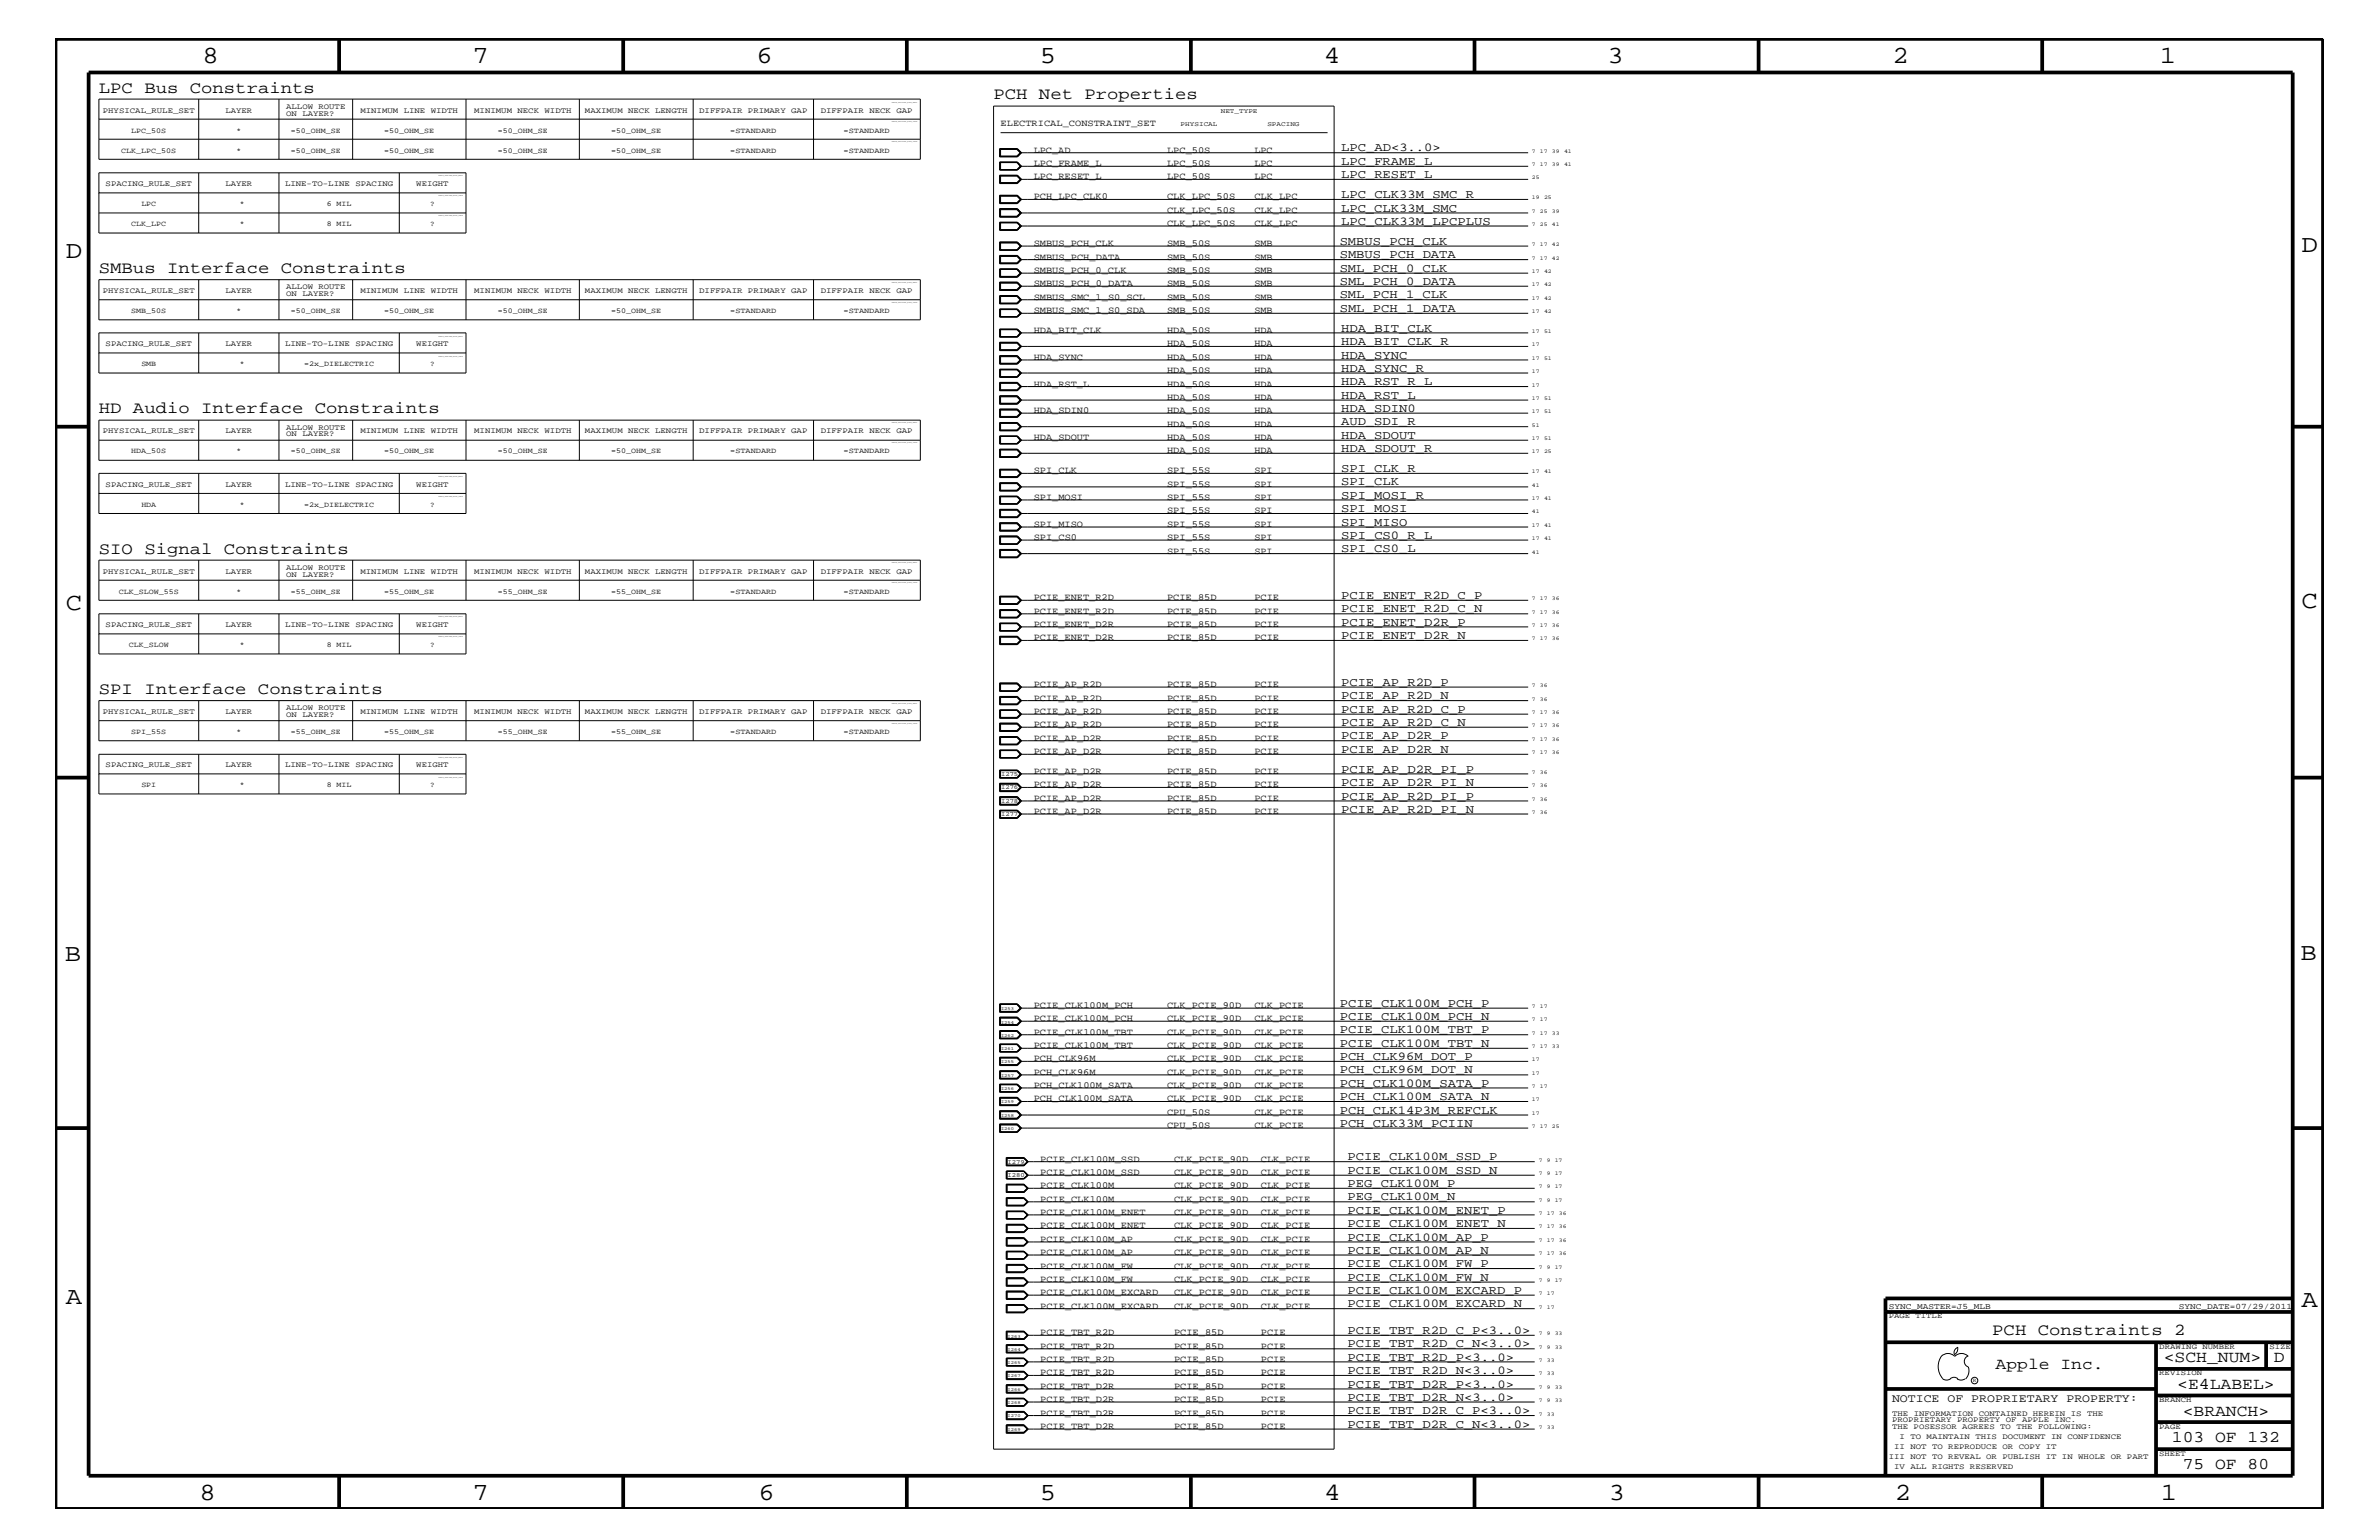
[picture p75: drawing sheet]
<svg xmlns="http://www.w3.org/2000/svg" width="432mm" height="279mm" viewBox="0 0 432 279" stroke-linecap="round" stroke-linejoin="round" font-family="sans-serif">
<defs><g id="words">
<g font-size="4.5">
<text x="36.7" y="11.5">8</text>
<text x="85.8" y="11.5">7</text>
<text x="137.3" y="11.5">6</text>
<text x="188.7" y="11.5">5</text>
<text x="240.3" y="11.5">4</text>
<text x="291.8" y="11.5">3</text>
<text x="343.5" y="11.5">2</text>
<text x="392" y="11.5">1</text>
<text x="11.9" y="46.8">D</text>
<text x="417.7" y="45.7">D</text>
<text x="11.9" y="110.6">C</text>
<text x="417.7" y="110.3">C</text>
<text x="11.8" y="174.3">B</text>
<text x="417.6" y="174.2">B</text>
<text x="11.9" y="236.7">A</text>
<text x="417.7" y="237.1">A</text>
<text x="36.2" y="272.1">8</text>
<text x="85.8" y="272.1">7</text>
<text x="137.7" y="272.1">6</text>
<text x="188.7" y="272.1">5</text>
<text x="240.4" y="272.1">4</text>
<text x="292" y="272.1">3</text>
<text x="343.9" y="272.1">2</text>
<text x="392.2" y="272.1">1</text>
</g>
<g font-size="3">
<text x="17.9" y="16.8">LPC Bus Constraints</text>
<text x="180.3" y="18">PCH Net Properties</text>
<text x="17.9" y="49.6">SMBus Interface Constraints</text>
<text x="17.9" y="75">HD Audio Interface Constraints</text>
<text x="17.9" y="100.4">SIO Signal Constraints</text>
<text x="17.9" y="125.9">SPI Interface Constraints</text>
<text x="361.6" y="242.3">PCH Constraints 2</text>
<text x="362.2" y="248.4">Apple Inc.</text>
<text x="392.7" y="247.1">&lt;SCH_NUM&gt;</text>
<text x="395.2" y="252">&lt;E4LABEL&gt;</text>
<text x="412.7" y="247.1">D</text>
<text x="396.2" y="256.8">&lt;BRANCH&gt;</text>
<text x="394.2" y="261.6">103 OF 132</text>
<text x="396.2" y="266.6">75 OF 80</text>
</g>
<g font-size="2.2">
<text x="243.4" y="29.9">LPC_FRAME_L</text>
<text x="243.4" y="27.5">LPC_AD&lt;3..0&gt;</text>
<text x="243.4" y="32.3">LPC_RESET_L</text>
<text x="243.4" y="35.9">LPC_CLK33M_SMC_R</text>
<text x="243.4" y="38.4">LPC_CLK33M_SMC</text>
<text x="243.4" y="40.8">LPC_CLK33M_LPCPLUS</text>
<text x="243.2" y="44.4">SMBUS_PCH_CLK</text>
<text x="243.2" y="46.8">SMBUS_PCH_DATA</text>
<text x="243.2" y="49.3">SML_PCH_0_CLK</text>
<text x="243.2" y="51.7">SML_PCH_0_DATA</text>
<text x="243.2" y="54.1">SML_PCH_1_CLK</text>
<text x="243.2" y="56.6">SML_PCH_1_DATA</text>
<text x="243.4" y="62.6">HDA_BIT_CLK_R</text>
<text x="243.4" y="65.1">HDA_SYNC</text>
<text x="243.4" y="60.2">HDA_BIT_CLK</text>
<text x="243.4" y="69.9">HDA_RST_R_L</text>
<text x="243.4" y="67.5">HDA_SYNC_R</text>
<text x="243.4" y="77.2">AUD_SDI_R</text>
<text x="243.4" y="72.3">HDA_RST_L</text>
<text x="243.4" y="74.7">HDA_SDIN0</text>
<text x="243.4" y="82">HDA_SDOUT_R</text>
<text x="243.4" y="79.6">HDA_SDOUT</text>
<text x="243.4" y="85.6">SPI_CLK_R</text>
<text x="243.4" y="88.1">SPI_CLK</text>
<text x="243.4" y="95.4">SPI_MISO</text>
<text x="243.4" y="92.9">SPI_MOSI</text>
<text x="243.4" y="90.5">SPI_MOSI_R</text>
<text x="243.4" y="97.7">SPI_CS0_R_L</text>
<text x="243.4" y="100.2">SPI_CS0_L</text>
<text x="243.4" y="108.7">PCIE_ENET_R2D_C_P</text>
<text x="243.4" y="111.1">PCIE_ENET_R2D_C_N</text>
<text x="243.4" y="113.6">PCIE_ENET_D2R_P</text>
<text x="243.4" y="115.9">PCIE_ENET_D2R_N</text>
<text x="243.4" y="124.4">PCIE_AP_R2D_P</text>
<text x="243.4" y="126.9">PCIE_AP_R2D_N</text>
<text x="243.4" y="129.3">PCIE_AP_R2D_C_P</text>
<text x="243.4" y="131.7">PCIE_AP_R2D_C_N</text>
<text x="243.4" y="134.1">PCIE_AP_D2R_P</text>
<text x="243.4" y="136.6">PCIE_AP_D2R_N</text>
<text x="243.4" y="140.2">PCIE_AP_D2R_PI_P</text>
<text x="243.4" y="142.6">PCIE_AP_D2R_PI_N</text>
<text x="243.4" y="145.1">PCIE_AP_R2D_PI_P</text>
<text x="243.4" y="147.5">PCIE_AP_R2D_PI_N</text>
<text x="243.2" y="185">PCIE_CLK100M_PCH_N</text>
<text x="243.2" y="182.7">PCIE_CLK100M_PCH_P</text>
<text x="243.2" y="189.9">PCIE_CLK100M_TBT_N</text>
<text x="243.2" y="187.5">PCIE_CLK100M_TBT_P</text>
<text x="243.2" y="194.8">PCH_CLK96M_DOT_N</text>
<text x="243.2" y="192.3">PCH_CLK96M_DOT_P</text>
<text x="243.2" y="197.2">PCH_CLK100M_SATA_P</text>
<text x="243.2" y="199.6">PCH_CLK100M_SATA_N</text>
<text x="243.2" y="202">PCH_CLK14P3M_REFCLK</text>
<text x="243.2" y="204.4">PCH_CLK33M_PCIIN</text>
<text x="244.6" y="215.3">PEG_CLK100M_P</text>
<text x="244.6" y="213">PCIE_CLK100M_SSD_N</text>
<text x="244.6" y="210.5">PCIE_CLK100M_SSD_P</text>
<text x="244.6" y="217.8">PEG_CLK100M_N</text>
<text x="244.6" y="220.2">PCIE_CLK100M_ENET_P</text>
<text x="244.6" y="225.1">PCIE_CLK100M_AP_P</text>
<text x="244.6" y="227.5">PCIE_CLK100M_AP_N</text>
<text x="244.6" y="222.6">PCIE_CLK100M_ENET_N</text>
<text x="244.6" y="229.9">PCIE_CLK100M_FW_P</text>
<text x="244.6" y="232.4">PCIE_CLK100M_FW_N</text>
<text x="244.6" y="234.7">PCIE_CLK100M_EXCARD_P</text>
<text x="244.6" y="237.2">PCIE_CLK100M_EXCARD_N</text>
<text x="244.6" y="244.5">PCIE_TBT_R2D_C_N&lt;3..0&gt;</text>
<text x="244.6" y="242">PCIE_TBT_R2D_C_P&lt;3..0&gt;</text>
<text x="244.6" y="251.7">PCIE_TBT_D2R_P&lt;3..0&gt;</text>
<text x="244.6" y="249.3">PCIE_TBT_R2D_N&lt;3..0&gt;</text>
<text x="244.6" y="246.9">PCIE_TBT_R2D_P&lt;3..0&gt;</text>
<text x="244.6" y="256.6">PCIE_TBT_D2R_C_P&lt;3..0&gt;</text>
<text x="244.6" y="254.2">PCIE_TBT_D2R_N&lt;3..0&gt;</text>
<text x="244.6" y="259">PCIE_TBT_D2R_C_N&lt;3..0&gt;</text>
</g>
<text font-size="2.1" x="343.4" y="254.4">NOTICE OF PROPRIETARY PROPERTY:</text>
<g font-size="1.7">
<text x="181.6" y="22.9">ELECTRICAL_CONSTRAINT_SET</text>
<text x="187.6" y="27.7">LPC_AD</text>
<text x="211.8" y="27.7">LPC_50S</text>
<text x="227.7" y="27.7">LPC</text>
<text x="187.6" y="32.5">LPC_RESET_L</text>
<text x="187.6" y="30.2">LPC_FRAME_L</text>
<text x="211.8" y="32.5">LPC_50S</text>
<text x="211.8" y="30.2">LPC_50S</text>
<text x="227.7" y="32.5">LPC</text>
<text x="227.7" y="30.2">LPC</text>
<text x="187.6" y="36.2">PCH_LPC_CLK0</text>
<text x="211.8" y="38.6">CLK_LPC_50S</text>
<text x="211.8" y="41">CLK_LPC_50S</text>
<text x="211.8" y="36.2">CLK_LPC_50S</text>
<text x="227.7" y="38.6">CLK_LPC</text>
<text x="227.7" y="41">CLK_LPC</text>
<text x="227.7" y="36.2">CLK_LPC</text>
<text x="187.6" y="44.6">SMBUS_PCH_CLK</text>
<text x="187.6" y="47.1">SMBUS_PCH_DATA</text>
<text x="211.8" y="44.6">SMB_50S</text>
<text x="211.8" y="47.1">SMB_50S</text>
<text x="227.7" y="44.6">SMB</text>
<text x="227.7" y="47.1">SMB</text>
<text x="187.6" y="49.6">SMBUS_PCH_0_CLK</text>
<text x="187.6" y="51.9">SMBUS_PCH_0_DATA</text>
<text x="211.8" y="51.9">SMB_50S</text>
<text x="211.8" y="49.6">SMB_50S</text>
<text x="227.7" y="51.9">SMB</text>
<text x="227.7" y="49.6">SMB</text>
<text x="187.6" y="56.8">SMBUS_SMC_1_S0_SDA</text>
<text x="187.6" y="54.4">SMBUS_SMC_1_S0_SCL</text>
<text x="211.8" y="56.8">SMB_50S</text>
<text x="211.8" y="54.4">SMB_50S</text>
<text x="227.7" y="56.8">SMB</text>
<text x="227.7" y="54.4">SMB</text>
<text x="187.6" y="60.4">HDA_BIT_CLK</text>
<text x="187.6" y="65.3">HDA_SYNC</text>
<text x="211.8" y="65.3">HDA_50S</text>
<text x="211.8" y="62.9">HDA_50S</text>
<text x="211.8" y="60.4">HDA_50S</text>
<text x="227.7" y="65.3">HDA</text>
<text x="227.7" y="62.9">HDA</text>
<text x="227.7" y="60.4">HDA</text>
<text x="187.6" y="70.1">HDA_RST_L</text>
<text x="211.8" y="67.7">HDA_50S</text>
<text x="211.8" y="70.1">HDA_50S</text>
<text x="227.7" y="67.7">HDA</text>
<text x="227.7" y="70.1">HDA</text>
<text x="187.6" y="75">HDA_SDIN0</text>
<text x="211.8" y="77.4">HDA_50S</text>
<text x="211.8" y="72.6">HDA_50S</text>
<text x="211.8" y="75">HDA_50S</text>
<text x="227.7" y="77.4">HDA</text>
<text x="227.7" y="72.6">HDA</text>
<text x="227.7" y="75">HDA</text>
<text x="187.6" y="79.9">HDA_SDOUT</text>
<text x="211.8" y="82.2">HDA_50S</text>
<text x="211.8" y="79.9">HDA_50S</text>
<text x="227.7" y="82.2">HDA</text>
<text x="227.7" y="79.9">HDA</text>
<text x="187.6" y="85.9">SPI_CLK</text>
<text x="211.8" y="85.9">SPI_55S</text>
<text x="211.8" y="88.3">SPI_55S</text>
<text x="227.7" y="85.9">SPI</text>
<text x="227.7" y="88.3">SPI</text>
<text x="187.6" y="95.6">SPI_MISO</text>
<text x="187.6" y="90.7">SPI_MOSI</text>
<text x="211.8" y="95.6">SPI_55S</text>
<text x="211.8" y="93.2">SPI_55S</text>
<text x="211.8" y="90.7">SPI_55S</text>
<text x="227.7" y="95.6">SPI</text>
<text x="227.7" y="93.2">SPI</text>
<text x="227.7" y="90.7">SPI</text>
<text x="187.6" y="98">SPI_CS0</text>
<text x="211.8" y="98">SPI_55S</text>
<text x="211.8" y="100.4">SPI_55S</text>
<text x="227.7" y="98">SPI</text>
<text x="227.7" y="100.4">SPI</text>
<text x="187.6" y="108.9">PCIE_ENET_R2D</text>
<text x="187.6" y="111.4">PCIE_ENET_R2D</text>
<text x="187.6" y="113.7">PCIE_ENET_D2R</text>
<text x="211.8" y="108.9">PCIE_85D</text>
<text x="211.8" y="111.4">PCIE_85D</text>
<text x="211.8" y="113.7">PCIE_85D</text>
<text x="227.7" y="108.9">PCIE</text>
<text x="227.7" y="111.4">PCIE</text>
<text x="227.7" y="113.7">PCIE</text>
<text x="187.6" y="116.2">PCIE_ENET_D2R</text>
<text x="211.8" y="116.2">PCIE_85D</text>
<text x="227.7" y="116.2">PCIE</text>
<text x="187.6" y="124.7">PCIE_AP_R2D</text>
<text x="211.8" y="124.7">PCIE_85D</text>
<text x="227.7" y="124.7">PCIE</text>
<text x="187.6" y="127.1">PCIE_AP_R2D</text>
<text x="187.6" y="129.6">PCIE_AP_R2D</text>
<text x="187.6" y="131.9">PCIE_AP_R2D</text>
<text x="211.8" y="127.1">PCIE_85D</text>
<text x="211.8" y="129.6">PCIE_85D</text>
<text x="211.8" y="131.9">PCIE_85D</text>
<text x="227.7" y="127.1">PCIE</text>
<text x="227.7" y="129.6">PCIE</text>
<text x="227.7" y="131.9">PCIE</text>
<text x="187.6" y="134.4">PCIE_AP_D2R</text>
<text x="187.6" y="136.8">PCIE_AP_D2R</text>
<text x="211.8" y="134.4">PCIE_85D</text>
<text x="211.8" y="136.8">PCIE_85D</text>
<text x="227.7" y="134.4">PCIE</text>
<text x="227.7" y="136.8">PCIE</text>
<text x="187.6" y="140.4">PCIE_AP_D2R</text>
<text x="187.6" y="142.9">PCIE_AP_D2R</text>
<text x="211.8" y="140.4">PCIE_85D</text>
<text x="211.8" y="142.9">PCIE_85D</text>
<text x="227.7" y="140.4">PCIE</text>
<text x="227.7" y="142.9">PCIE</text>
<text x="187.6" y="145.3">PCIE_AP_D2R</text>
<text x="187.6" y="147.7">PCIE_AP_D2R</text>
<text x="211.8" y="145.3">PCIE_85D</text>
<text x="211.8" y="147.7">PCIE_85D</text>
<text x="227.7" y="145.3">PCIE</text>
<text x="227.7" y="147.7">PCIE</text>
<text x="187.6" y="185.3">PCIE_CLK100M_PCH</text>
<text x="187.6" y="182.9">PCIE_CLK100M_PCH</text>
<text x="211.8" y="185.3">CLK_PCIE_90D</text>
<text x="211.8" y="182.9">CLK_PCIE_90D</text>
<text x="227.7" y="185.3">CLK_PCIE</text>
<text x="227.7" y="182.9">CLK_PCIE</text>
<text x="187.6" y="190.2">PCIE_CLK100M_TBT</text>
<text x="187.6" y="187.7">PCIE_CLK100M_TBT</text>
<text x="211.8" y="190.2">CLK_PCIE_90D</text>
<text x="211.8" y="187.7">CLK_PCIE_90D</text>
<text x="227.7" y="190.2">CLK_PCIE</text>
<text x="227.7" y="187.7">CLK_PCIE</text>
<text x="187.6" y="195">PCH_CLK96M</text>
<text x="187.6" y="192.6">PCH_CLK96M</text>
<text x="187.6" y="197.4">PCH_CLK100M_SATA</text>
<text x="211.8" y="195">CLK_PCIE_90D</text>
<text x="211.8" y="192.6">CLK_PCIE_90D</text>
<text x="211.8" y="197.4">CLK_PCIE_90D</text>
<text x="227.7" y="195">CLK_PCIE</text>
<text x="227.7" y="192.6">CLK_PCIE</text>
<text x="227.7" y="197.4">CLK_PCIE</text>
<text x="187.6" y="199.8">PCH_CLK100M_SATA</text>
<text x="211.8" y="202.3">CPU_50S</text>
<text x="211.8" y="199.8">CLK_PCIE_90D</text>
<text x="227.7" y="202.3">CLK_PCIE</text>
<text x="227.7" y="199.8">CLK_PCIE</text>
<text x="211.8" y="204.7">CPU_50S</text>
<text x="227.7" y="204.7">CLK_PCIE</text>
<text x="188.8" y="213.2">PCIE_CLK100M_SSD</text>
<text x="188.8" y="210.8">PCIE_CLK100M_SSD</text>
<text x="188.8" y="215.6">PCIE_CLK100M</text>
<text x="213.1" y="215.6">CLK_PCIE_90D</text>
<text x="213.1" y="210.8">CLK_PCIE_90D</text>
<text x="213.1" y="213.2">CLK_PCIE_90D</text>
<text x="228.9" y="215.6">CLK_PCIE</text>
<text x="228.9" y="213.2">CLK_PCIE</text>
<text x="228.9" y="210.8">CLK_PCIE</text>
<text x="188.8" y="220.4">PCIE_CLK100M_ENET</text>
<text x="188.8" y="218">PCIE_CLK100M</text>
<text x="213.1" y="220.4">CLK_PCIE_90D</text>
<text x="213.1" y="218">CLK_PCIE_90D</text>
<text x="228.9" y="220.4">CLK_PCIE</text>
<text x="228.9" y="218">CLK_PCIE</text>
<text x="188.8" y="222.9">PCIE_CLK100M_ENET</text>
<text x="188.8" y="225.3">PCIE_CLK100M_AP</text>
<text x="188.8" y="227.7">PCIE_CLK100M_AP</text>
<text x="213.1" y="225.3">CLK_PCIE_90D</text>
<text x="213.1" y="227.7">CLK_PCIE_90D</text>
<text x="213.1" y="222.9">CLK_PCIE_90D</text>
<text x="228.9" y="225.3">CLK_PCIE</text>
<text x="228.9" y="227.7">CLK_PCIE</text>
<text x="228.9" y="222.9">CLK_PCIE</text>
<text x="188.8" y="230.2">PCIE_CLK100M_FW</text>
<text x="188.8" y="232.6">PCIE_CLK100M_FW</text>
<text x="213.1" y="230.2">CLK_PCIE_90D</text>
<text x="213.1" y="232.6">CLK_PCIE_90D</text>
<text x="228.9" y="230.2">CLK_PCIE</text>
<text x="228.9" y="232.6">CLK_PCIE</text>
<text x="188.8" y="235">PCIE_CLK100M_EXCARD</text>
<text x="188.8" y="237.4">PCIE_CLK100M_EXCARD</text>
<text x="213.1" y="235">CLK_PCIE_90D</text>
<text x="213.1" y="237.4">CLK_PCIE_90D</text>
<text x="228.9" y="235">CLK_PCIE</text>
<text x="228.9" y="237.4">CLK_PCIE</text>
<text x="188.8" y="244.7">PCIE_TBT_R2D</text>
<text x="188.8" y="242.3">PCIE_TBT_R2D</text>
<text x="213.1" y="244.7">PCIE_85D</text>
<text x="213.1" y="242.3">PCIE_85D</text>
<text x="228.9" y="242.3">PCIE</text>
<text x="228.9" y="244.7">PCIE</text>
<text x="188.8" y="247.1">PCIE_TBT_R2D</text>
<text x="188.8" y="252">PCIE_TBT_D2R</text>
<text x="188.8" y="249.5">PCIE_TBT_R2D</text>
<text x="213.1" y="247.1">PCIE_85D</text>
<text x="213.1" y="252">PCIE_85D</text>
<text x="213.1" y="249.5">PCIE_85D</text>
<text x="228.9" y="252">PCIE</text>
<text x="228.9" y="249.5">PCIE</text>
<text x="228.9" y="247.1">PCIE</text>
<text x="188.8" y="256.8">PCIE_TBT_D2R</text>
<text x="188.8" y="254.4">PCIE_TBT_D2R</text>
<text x="213.1" y="256.8">PCIE_85D</text>
<text x="213.1" y="254.4">PCIE_85D</text>
<text x="228.9" y="256.8">PCIE</text>
<text x="228.9" y="254.4">PCIE</text>
<text x="188.8" y="259.3">PCIE_TBT_D2R</text>
<text x="213.1" y="259.3">PCIE_85D</text>
<text x="228.9" y="259.3">PCIE</text>
</g>
<g font-size="1.5">
<text x="342.8" y="237.4">SYNC_MASTER=J5_MLB</text>
<text x="395.5" y="237.4">SYNC_DATE=07/29/2011</text>
</g>
<g font-size="1.4">
<text x="18.7" y="20.4">PHYSICAL_RULE_SET</text>
<text x="40.9" y="20.4">LAYER</text>
<text x="51.9" y="19.8">ALLOW ROUTE</text>
<text x="51.9" y="21">ON LAYER?</text>
<text x="65.4" y="20.4">MINIMUM LINE WIDTH</text>
<text x="86.1" y="20.4">MINIMUM NECK WIDTH</text>
<text x="106.2" y="20.4">MAXIMUM NECK LENGTH</text>
<text x="126.9" y="20.4">DIFFPAIR PRIMARY GAP</text>
<text x="149" y="20.4">DIFFPAIR NECK GAP</text>
<text x="22" y="27.7">CLK_LPC_50S</text>
<text x="23.8" y="24.1">LPC_50S</text>
<text x="42.9" y="24.1">*</text>
<text x="42.9" y="27.7">*</text>
<text x="52.8" y="24.1">=50_OHM_SE</text>
<text x="52.8" y="27.7">=50_OHM_SE</text>
<text x="69.7" y="24.1">=50_OHM_SE</text>
<text x="69.7" y="27.7">=50_OHM_SE</text>
<text x="90.4" y="24.1">=50_OHM_SE</text>
<text x="90.4" y="27.7">=50_OHM_SE</text>
<text x="111" y="24.1">=50_OHM_SE</text>
<text x="111" y="27.7">=50_OHM_SE</text>
<text x="132.5" y="24.1">=STANDARD</text>
<text x="132.5" y="27.7">=STANDARD</text>
<text x="153.1" y="24.1">=STANDARD</text>
<text x="153.1" y="27.7">=STANDARD</text>
<text x="19.2" y="33.7">SPACING_RULE_SET</text>
<text x="40.9" y="33.7">LAYER</text>
<text x="51.7" y="33.7">LINE-TO-LINE SPACING</text>
<text x="75.6" y="33.7">WEIGHT</text>
<text x="23.8" y="41">CLK_LPC</text>
<text x="25.7" y="37.4">LPC</text>
<text x="43.5" y="41">*</text>
<text x="43.5" y="37.4">*</text>
<text x="59.3" y="41">8 MIL</text>
<text x="59.3" y="37.4">6 MIL</text>
<text x="78.1" y="37.4">?</text>
<text x="78.1" y="41">?</text>
<text x="18.7" y="53.2">PHYSICAL_RULE_SET</text>
<text x="40.9" y="53.2">LAYER</text>
<text x="51.9" y="52.5">ALLOW ROUTE</text>
<text x="51.9" y="53.8">ON LAYER?</text>
<text x="65.4" y="53.2">MINIMUM LINE WIDTH</text>
<text x="86.1" y="53.2">MINIMUM NECK WIDTH</text>
<text x="106.2" y="53.2">MAXIMUM NECK LENGTH</text>
<text x="126.9" y="53.2">DIFFPAIR PRIMARY GAP</text>
<text x="149" y="53.2">DIFFPAIR NECK GAP</text>
<text x="23.8" y="56.8">SMB_50S</text>
<text x="42.9" y="56.8">*</text>
<text x="52.8" y="56.8">=50_OHM_SE</text>
<text x="69.7" y="56.8">=50_OHM_SE</text>
<text x="90.4" y="56.8">=50_OHM_SE</text>
<text x="111" y="56.8">=50_OHM_SE</text>
<text x="132.5" y="56.8">=STANDARD</text>
<text x="153.1" y="56.8">=STANDARD</text>
<text x="19.2" y="62.9">SPACING_RULE_SET</text>
<text x="40.9" y="62.9">LAYER</text>
<text x="51.7" y="62.9">LINE-TO-LINE SPACING</text>
<text x="75.6" y="62.9">WEIGHT</text>
<text x="25.7" y="66.5">SMB</text>
<text x="43.5" y="66.5">*</text>
<text x="55.2" y="66.5">=2x_DIELECTRIC</text>
<text x="78.1" y="66.5">?</text>
<text x="18.7" y="78.6">PHYSICAL_RULE_SET</text>
<text x="23.8" y="82.2">HDA_50S</text>
<text x="40.9" y="78.6">LAYER</text>
<text x="42.9" y="82.2">*</text>
<text x="51.9" y="78">ALLOW ROUTE</text>
<text x="51.9" y="79.2">ON LAYER?</text>
<text x="52.8" y="82.2">=50_OHM_SE</text>
<text x="65.4" y="78.6">MINIMUM LINE WIDTH</text>
<text x="69.7" y="82.2">=50_OHM_SE</text>
<text x="86.1" y="78.6">MINIMUM NECK WIDTH</text>
<text x="90.4" y="82.2">=50_OHM_SE</text>
<text x="106.2" y="78.6">MAXIMUM NECK LENGTH</text>
<text x="111" y="82.2">=50_OHM_SE</text>
<text x="126.9" y="78.6">DIFFPAIR PRIMARY GAP</text>
<text x="132.5" y="82.2">=STANDARD</text>
<text x="149" y="78.6">DIFFPAIR NECK GAP</text>
<text x="153.1" y="82.2">=STANDARD</text>
<text x="19.2" y="88.3">SPACING_RULE_SET</text>
<text x="40.9" y="88.3">LAYER</text>
<text x="51.7" y="88.3">LINE-TO-LINE SPACING</text>
<text x="75.6" y="88.3">WEIGHT</text>
<text x="25.7" y="92">HDA</text>
<text x="43.5" y="92">*</text>
<text x="55.2" y="92">=2x_DIELECTRIC</text>
<text x="78.1" y="92">?</text>
<text x="18.7" y="104.1">PHYSICAL_RULE_SET</text>
<text x="21.5" y="107.7">CLK_SLOW_55S</text>
<text x="40.9" y="104.1">LAYER</text>
<text x="42.9" y="107.7">*</text>
<text x="51.9" y="103.5">ALLOW ROUTE</text>
<text x="51.9" y="104.7">ON LAYER?</text>
<text x="52.8" y="107.7">=55_OHM_SE</text>
<text x="65.4" y="104.1">MINIMUM LINE WIDTH</text>
<text x="69.7" y="107.7">=55_OHM_SE</text>
<text x="86.1" y="104.1">MINIMUM NECK WIDTH</text>
<text x="90.4" y="107.7">=55_OHM_SE</text>
<text x="106.2" y="104.1">MAXIMUM NECK LENGTH</text>
<text x="111" y="107.7">=55_OHM_SE</text>
<text x="126.9" y="104.1">DIFFPAIR PRIMARY GAP</text>
<text x="132.5" y="107.7">=STANDARD</text>
<text x="149" y="104.1">DIFFPAIR NECK GAP</text>
<text x="153.1" y="107.7">=STANDARD</text>
<text x="19.2" y="113.7">SPACING_RULE_SET</text>
<text x="40.9" y="113.7">LAYER</text>
<text x="51.7" y="113.7">LINE-TO-LINE SPACING</text>
<text x="75.6" y="113.7">WEIGHT</text>
<text x="23.4" y="117.4">CLK_SLOW</text>
<text x="43.5" y="117.4">*</text>
<text x="59.3" y="117.4">8 MIL</text>
<text x="78.1" y="117.4">?</text>
<text x="18.7" y="129.6">PHYSICAL_RULE_SET</text>
<text x="40.9" y="129.6">LAYER</text>
<text x="51.9" y="128.9">ALLOW ROUTE</text>
<text x="51.9" y="130.2">ON LAYER?</text>
<text x="65.4" y="129.6">MINIMUM LINE WIDTH</text>
<text x="86.1" y="129.6">MINIMUM NECK WIDTH</text>
<text x="106.2" y="129.6">MAXIMUM NECK LENGTH</text>
<text x="126.9" y="129.6">DIFFPAIR PRIMARY GAP</text>
<text x="149" y="129.6">DIFFPAIR NECK GAP</text>
<text x="23.8" y="133.2">SPI_55S</text>
<text x="42.9" y="133.2">*</text>
<text x="52.8" y="133.2">=55_OHM_SE</text>
<text x="69.7" y="133.2">=55_OHM_SE</text>
<text x="90.4" y="133.2">=55_OHM_SE</text>
<text x="111" y="133.2">=55_OHM_SE</text>
<text x="132.5" y="133.2">=STANDARD</text>
<text x="153.1" y="133.2">=STANDARD</text>
<text x="19.2" y="139.2">SPACING_RULE_SET</text>
<text x="25.7" y="142.9">SPI</text>
<text x="40.9" y="139.2">LAYER</text>
<text x="43.5" y="142.9">*</text>
<text x="51.7" y="139.2">LINE-TO-LINE SPACING</text>
<text x="59.3" y="142.9">8 MIL</text>
<text x="75.6" y="139.2">WEIGHT</text>
<text x="78.1" y="142.9">?</text>
<text x="342.8" y="239.2">PAGE TITLE</text>
<text x="391.9" y="244.7">DRAWING NUMBER</text>
<text x="411.9" y="244.7">SIZE</text>
<text x="391.9" y="249.5">REVISION</text>
<text x="343.4" y="256.8">THE INFORMATION CONTAINED HEREIN IS THE</text>
<text x="391.9" y="254.4">BRANCH</text>
<text x="343.4" y="259.3">THE POSESSOR AGREES TO THE FOLLOWING:</text>
<text x="343.4" y="258">PROPRIETARY PROPERTY OF APPLE INC.</text>
<text x="343.8" y="262.9">II NOT TO REPRODUCE OR COPY IT</text>
<text x="344.8" y="261.1">I TO MAINTAIN THIS DOCUMENT IN CONFIDENCE</text>
<text x="391.9" y="259.3">PAGE</text>
<text x="342.8" y="264.7">III NOT TO REVEAL OR PUBLISH IT IN WHOLE OR PART</text>
<text x="343.8" y="266.6">IV ALL RIGHTS RESERVED</text>
<text x="391.9" y="264.1">SHEET</text>
</g>
<g font-size="1.2">
<text x="214.3" y="22.9">PHYSICAL</text>
<text x="221.6" y="20.4">NET_TYPE</text>
<text x="230" y="22.9">SPACING</text>
<text x="181.7" y="140.8">I275</text>
<text x="181.7" y="143.2">I276</text>
<text x="181.7" y="148.1">I277</text>
<text x="181.7" y="145.7">I278</text>
<text x="182.9" y="211.1">I279</text>
<text x="182.9" y="213.6">I280</text>
</g>
<g font-size="1">
<text x="278" y="27.7">7</text>
<text x="279.5" y="27.7">17</text>
<text x="281.7" y="27.7">39</text>
<text x="283.9" y="27.7">41</text>
<text x="278" y="32.5">25</text>
<text x="278" y="30.2">7</text>
<text x="279.5" y="30.2">17</text>
<text x="281.7" y="30.2">39</text>
<text x="283.9" y="30.2">41</text>
<text x="278" y="36.2">19</text>
<text x="278" y="38.6">7</text>
<text x="278" y="41">7</text>
<text x="279.5" y="38.6">25</text>
<text x="279.5" y="41">25</text>
<text x="280.2" y="36.2">25</text>
<text x="281.7" y="38.6">39</text>
<text x="281.7" y="41">41</text>
<text x="278" y="44.6">7</text>
<text x="278" y="47.1">7</text>
<text x="279.5" y="44.6">17</text>
<text x="279.5" y="47.1">17</text>
<text x="281.7" y="44.6">42</text>
<text x="281.7" y="47.1">42</text>
<text x="278" y="51.9">17</text>
<text x="278" y="49.6">17</text>
<text x="280.2" y="51.9">42</text>
<text x="280.2" y="49.6">42</text>
<text x="278" y="56.8">17</text>
<text x="278" y="54.4">17</text>
<text x="280.2" y="56.8">42</text>
<text x="280.2" y="54.4">42</text>
<text x="278" y="62.9">17</text>
<text x="278" y="60.4">17</text>
<text x="278" y="65.3">17</text>
<text x="280.2" y="60.4">51</text>
<text x="280.2" y="65.3">51</text>
<text x="278" y="67.7">17</text>
<text x="278" y="70.1">17</text>
<text x="278" y="77.4">51</text>
<text x="278" y="72.6">17</text>
<text x="278" y="75">17</text>
<text x="280.2" y="72.6">51</text>
<text x="280.2" y="75">51</text>
<text x="278" y="82.2">17</text>
<text x="278" y="79.9">17</text>
<text x="280.2" y="82.2">25</text>
<text x="280.2" y="79.9">51</text>
<text x="278" y="85.9">17</text>
<text x="278" y="88.3">41</text>
<text x="280.2" y="85.9">41</text>
<text x="278" y="90.7">17</text>
<text x="278" y="95.6">17</text>
<text x="278" y="93.2">41</text>
<text x="280.2" y="90.7">41</text>
<text x="280.2" y="95.6">41</text>
<text x="278" y="98">17</text>
<text x="278" y="100.4">41</text>
<text x="280.2" y="98">41</text>
<text x="278" y="108.9">7</text>
<text x="278" y="111.4">7</text>
<text x="278" y="113.7">7</text>
<text x="279.5" y="108.9">17</text>
<text x="279.5" y="111.4">17</text>
<text x="279.5" y="113.7">17</text>
<text x="281.7" y="108.9">36</text>
<text x="281.7" y="111.4">36</text>
<text x="281.7" y="113.7">36</text>
<text x="278" y="116.2">7</text>
<text x="279.5" y="116.2">17</text>
<text x="281.7" y="116.2">36</text>
<text x="278" y="124.7">7</text>
<text x="279.5" y="124.7">36</text>
<text x="278" y="127.1">7</text>
<text x="278" y="129.6">7</text>
<text x="278" y="131.9">7</text>
<text x="279.5" y="127.1">36</text>
<text x="279.5" y="129.6">17</text>
<text x="279.5" y="131.9">17</text>
<text x="281.7" y="129.6">36</text>
<text x="281.7" y="131.9">36</text>
<text x="278" y="134.4">7</text>
<text x="278" y="136.8">7</text>
<text x="279.5" y="134.4">17</text>
<text x="279.5" y="136.8">17</text>
<text x="281.7" y="134.4">36</text>
<text x="281.7" y="136.8">36</text>
<text x="278" y="140.4">7</text>
<text x="278" y="142.9">7</text>
<text x="279.5" y="140.4">36</text>
<text x="279.5" y="142.9">36</text>
<text x="278" y="145.3">7</text>
<text x="278" y="147.7">7</text>
<text x="279.5" y="145.3">36</text>
<text x="279.5" y="147.7">36</text>
<text x="278" y="185.3">7</text>
<text x="278" y="182.9">7</text>
<text x="279.5" y="185.3">17</text>
<text x="279.5" y="182.9">17</text>
<text x="278" y="190.2">7</text>
<text x="278" y="187.7">7</text>
<text x="279.5" y="190.2">17</text>
<text x="279.5" y="187.7">17</text>
<text x="281.7" y="190.2">33</text>
<text x="281.7" y="187.7">33</text>
<text x="278" y="197.4">7</text>
<text x="278" y="195">17</text>
<text x="278" y="192.6">17</text>
<text x="279.5" y="197.4">17</text>
<text x="278" y="202.3">17</text>
<text x="278" y="199.8">17</text>
<text x="278" y="204.7">7</text>
<text x="279.5" y="204.7">17</text>
<text x="281.7" y="204.7">25</text>
<text x="279.3" y="215.6">7</text>
<text x="279.3" y="213.2">7</text>
<text x="279.3" y="210.8">7</text>
<text x="280.8" y="215.6">9</text>
<text x="280.8" y="213.2">9</text>
<text x="280.8" y="210.8">9</text>
<text x="282.2" y="215.6">17</text>
<text x="282.2" y="213.2">17</text>
<text x="282.2" y="210.8">17</text>
<text x="279.3" y="220.4">7</text>
<text x="279.3" y="218">7</text>
<text x="280.8" y="218">9</text>
<text x="280.8" y="220.4">17</text>
<text x="282.2" y="218">17</text>
<text x="283" y="220.4">36</text>
<text x="279.3" y="225.3">7</text>
<text x="279.3" y="227.7">7</text>
<text x="279.3" y="222.9">7</text>
<text x="280.8" y="225.3">17</text>
<text x="280.8" y="227.7">17</text>
<text x="280.8" y="222.9">17</text>
<text x="283" y="225.3">36</text>
<text x="283" y="227.7">36</text>
<text x="283" y="222.9">36</text>
<text x="279.3" y="230.2">7</text>
<text x="279.3" y="232.6">7</text>
<text x="280.8" y="230.2">9</text>
<text x="280.8" y="232.6">9</text>
<text x="282.2" y="230.2">17</text>
<text x="282.2" y="232.6">17</text>
<text x="279.3" y="235">7</text>
<text x="279.3" y="237.4">7</text>
<text x="280.8" y="235">17</text>
<text x="280.8" y="237.4">17</text>
<text x="279.3" y="244.7">7</text>
<text x="279.3" y="242.3">7</text>
<text x="280.8" y="244.7">9</text>
<text x="280.8" y="242.3">9</text>
<text x="282.2" y="244.7">33</text>
<text x="282.2" y="242.3">33</text>
<text x="279.3" y="252">7</text>
<text x="279.3" y="249.5">7</text>
<text x="279.3" y="247.1">7</text>
<text x="280.8" y="252">9</text>
<text x="280.8" y="249.5">33</text>
<text x="280.8" y="247.1">33</text>
<text x="282.2" y="252">33</text>
<text x="358.1" y="250.7">R</text>
<text x="279.3" y="256.8">7</text>
<text x="279.3" y="254.4">7</text>
<text x="280.8" y="254.4">9</text>
<text x="280.8" y="256.8">33</text>
<text x="282.2" y="254.4">33</text>
<text x="279.3" y="259.3">7</text>
<text x="280.8" y="259.3">33</text>
</g>
<g font-size=".8">
<text x="181.7" y="183.2">I253</text>
<text x="181.7" y="185.7">I254</text>
<text x="181.7" y="190.5">I261</text>
<text x="181.7" y="188.1">I262</text>
<text x="181.7" y="192.9">I255</text>
<text x="181.7" y="197.8">I256</text>
<text x="181.7" y="195.4">I257</text>
<text x="181.7" y="202.6">I258</text>
<text x="181.7" y="200.2">I259</text>
<text x="181.7" y="205.1">I260</text>
<text x="182.9" y="242.7">I263</text>
<text x="182.9" y="245.1">I264</text>
<text x="182.9" y="247.5">I265</text>
<text x="182.9" y="249.9">I267</text>
<text x="182.9" y="252.3">I266</text>
<text x="182.9" y="254.8">I268</text>
<text x="182.9" y="257.2">I270</text>
<text x="182.9" y="259.6">I269</text>
</g>
<g font-size=".3">
<text x="161.9" y="18.7">TABLE_PHYSICAL_RULE_HEAD</text>
<text x="161.9" y="22.2">TABLE_PHYSICAL_RULE_ITEM</text>
<text x="161.9" y="25.9">TABLE_PHYSICAL_RULE_ITEM</text>
<text x="79.6" y="35.6">TABLE_SPACING_RULE_ITEM</text>
<text x="79.6" y="31.9">TABLE_SPACING_RULE_HEAD</text>
<text x="79.6" y="39.2">TABLE_SPACING_RULE_ITEM</text>
<text x="161.9" y="51.3">TABLE_PHYSICAL_RULE_HEAD</text>
<text x="161.9" y="55">TABLE_PHYSICAL_RULE_ITEM</text>
<text x="79.6" y="61.1">TABLE_SPACING_RULE_HEAD</text>
<text x="79.6" y="64.7">TABLE_SPACING_RULE_ITEM</text>
<text x="161.9" y="76.8">TABLE_PHYSICAL_RULE_HEAD</text>
<text x="161.9" y="80.5">TABLE_PHYSICAL_RULE_ITEM</text>
<text x="79.6" y="86.5">TABLE_SPACING_RULE_HEAD</text>
<text x="79.6" y="90.1">TABLE_SPACING_RULE_ITEM</text>
<text x="161.9" y="102.2">TABLE_PHYSICAL_RULE_HEAD</text>
<text x="161.9" y="105.9">TABLE_PHYSICAL_RULE_ITEM</text>
<text x="79.6" y="112">TABLE_SPACING_RULE_HEAD</text>
<text x="79.6" y="115.6">TABLE_SPACING_RULE_ITEM</text>
<text x="161.9" y="127.7">TABLE_PHYSICAL_RULE_HEAD</text>
<text x="161.9" y="131.3">TABLE_PHYSICAL_RULE_ITEM</text>
<text x="79.6" y="137.4">TABLE_SPACING_RULE_HEAD</text>
<text x="79.6" y="141.1">TABLE_SPACING_RULE_ITEM</text>
</g>
</g></defs>
<g fill="none" stroke="#000" stroke-width=".18">
<path d="M17.9 18h149.1v10.9h-149.1zM36.1 18v10.9M50.6 18v10.9M64 18v10.9M84.6 18v10.9M105.2 18v10.9M125.8 18v10.9M147.7 18v10.9M180.3 19.2h61.8v243.7h-61.8zM17.9 35v7.3h66.7v-10.9h-66.7v3.6h66.7M17.9 38.6h66.7M17.9 21.6h149.1"/>
<path d="M17.9 25.3h149.1M36.1 31.4v10.9M50.6 31.4v10.9M72.5 31.4v10.9M181.4 27h3.3l.7 .7-.7 .8h-3.3zM181.4 31.8h3.3l.7 .7-.7 .8h-3.3zM181.4 35.4h3.3l.7 .8-.7 .7h-3.3zM181.4 37.9h3.3l.7 .7-.7 .8h-3.3zM181.4 39.3h3.3M181.4 36.9h3.3M181.4 35.5h3.3M181.4 33.2h3.3"/>
<path d="M181.4 31.9h3.3M181.4 28.4h3.3M181.4 27h3.3M181.5 27v1.4M181.5 29.5h3.2l.6 .7-.6 .6h-3.2zM181.5 31.9v1.3M181.5 35.5v1.4M181.5 39.3v-1.3h3.2l.6 .6-.6 .7M181.6 27.1h3l.6 .6-.6 .6h-3zM181.6 29.5v1.3M181.6 31.9h3l.6 .6-.6 .6h-3zM181.6 35.6h3l.6 .6-.6 .6h-3z"/>
<path d="M181.6 38h3l.6 .6-.6 .6h-3zM181.6 24.1h59.4M184.6 29.5l.6 .7M184.7 29.4h-3.3v1.4h3.3M184.7 37.9l.6 .7-.6 .7M184.7 35.5l.6 .7-.6 .7M184.7 29.4l.7 .8-.7 .6M184.7 29.4l.6 .8-.6 .6M184.7 31.9l.6 .6-.6 .7M184.7 27l.6 .7-.6 .7M185.2 38.6h92.2M185.2 36.2h92.2"/>
<path d="M185.2 30.2l-.6 .6M185.2 30.2h92.2M185.2 32.5h92.2M185.2 27.7h92.2M17.9 54.4h149.1M17.9 50.7h149.1v7.3h-149.1zM36.1 50.7v7.3M50.6 50.7v7.3M64 50.7v7.3M84.6 50.7v7.3M105.2 50.7v7.3M125.8 50.7v7.3"/>
<path d="M147.7 50.7v7.3M181.4 43.9h3.3l.7 .7-.7 .8h-3.3zM181.4 46.3h3.3l.7 .8-.7 .8h-3.3zM181.4 48.8h3.3l.7 .8-.7 .7h-3.3zM181.4 51.2h3.3l.7 .7-.7 .8h-3.3zM181.4 53.6h3.3l.7 .8-.7 .7h-3.3zM181.4 55.1h3.3M181.4 53.7h3.3M181.4 44h3.3l.6 .6-.6 .8M181.4 47.8h3.3M181.4 46.4h3.3M181.4 51.3h3.3l.6 .6-.6 .8"/>
<path d="M181.5 59.8h3.2l.6 .6-.6 .7h-3.2zM181.5 40.4h3.2l.6 .6-.6 .7h-3.2zM181.5 44.1h3.2l.6 .5-.6 .7h-3.2zM181.5 46.4v1.4M181.5 48.9h3.2l.6 .7-.6 .6h-3.2zM181.5 51.3h3.2l.6 .6-.6 .7h-3.2zM181.5 53.7v1.4M181.5 56.2h3.2l.6 .6-.6 .6h-3.2zM181.6 40.4v1.3M181.6 44.1v1.2M181.6 46.5h3l.6 .6-.6 .6h-3zM181.6 48.9v1.3"/>
<path d="M181.6 51.3v1.2h3l.6-.6M181.6 53.8h3l.6 .6-.6 .6h-3zM181.6 56.2v1.2M181.6 59.8v1.3M184.6 59.8l.6 .6M184.6 40.4l.6 .6M184.6 56.2l.6 .6M184.6 44.1l.6 .5M184.6 48.9l.6 .7M184.6 51.3l.6 .6M184.7 59.7h-3.3v1.5h3.3M184.7 59.7l.7 .7-.7 .8"/>
<path d="M184.7 40.3h-3.3v1.5h3.3M184.7 56.1h-3.3v1.4h3.3M184.7 59.7l.6 .7-.6 .8M184.7 40.3l.7 .7-.7 .8M184.7 40.3l.6 .7-.6 .8M184.7 56.1l.7 .7-.7 .7M184.7 56.1l.6 .7-.6 .7M184.7 53.7l.6 .7-.6 .7M184.7 46.4l.6 .7-.6 .7M184.7 48.8l.6 .8-.6 .6h-3.3M185.2 41l-.6 .7M185.2 41h92.2"/>
<path d="M185.2 56.8l-.6 .6M185.2 56.8h92.2M185.2 54.4h92.2M185.2 44.6l-.6 .7M185.2 44.6h92.2M185.2 47.1h92.2M185.2 49.6l-.6 .6M185.2 49.6h92.2M185.2 51.9h92.2M17.9 64v3.7h66.7v-7.3h-66.7v3.6h66.7M17.9 79.9h149.1M17.9 76.2h149.1v7.3h-149.1z"/>
<path d="M36.1 60.4v7.3M36.1 76.2v7.3M50.6 60.4v7.3M50.6 76.2v7.3M64 76.2v7.3M72.5 60.4v7.3M84.6 76.2v7.3M105.2 76.2v7.3M125.8 76.2v7.3M147.7 76.2v7.3M181.4 62.1h3.3l.7 .8-.7 .7h-3.3zM181.4 64.5h3.3l.7 .8-.7 .8h-3.3z"/>
<path d="M181.4 69.4h3.3l.7 .7-.7 .8h-3.3zM181.4 71.8h3.3l.7 .8-.7 .7h-3.3zM181.4 74.2h3.3l.7 .8-.7 .7h-3.3zM181.4 76.7h3.3l.7 .7-.7 .8h-3.3zM181.4 70.8h3.3M181.4 69.5h3.3M181.4 66h3.3M181.4 63.5h3.3M181.4 62.2h3.3M181.4 78.1h3.3M181.4 76.7h3.3M181.4 74.3h3.3l.6 .7-.6 .7"/>
<path d="M181.5 62.2v1.3M181.5 66v-1.4h3.2l.6 .7-.6 .7M181.5 67.1h3.2l.6 .6-.6 .7h-3.2zM181.5 69.5v1.3M181.5 71.9h3.2l.6 .7-.6 .6h-3.2zM181.5 74.4h3.2l.6 .6-.6 .6h-3.2zM181.5 76.7v1.4M181.5 79.2h3.2l.6 .7-.6 .6h-3.2zM181.6 62.3h3l.6 .6-.6 .5h-3zM181.6 64.7h3l.6 .6-.6 .6h-3zM181.6 67.1v1.3M181.6 69.5h3l.6 .6-.6 .6h-3z"/>
<path d="M181.6 74.4v1.2h3l.6-.6M181.6 76.8h3l.6 .6-.6 .6h-3zM181.6 79.2v1.3M184.6 67.1l.6 .6M184.6 79.2l.6 .7M184.6 74.4l.6 .6M184.7 67h-3.3v1.4h3.3M184.7 79.1h-3.3v1.4h3.3M184.7 69.5l.6 .6-.6 .7M184.7 64.5l.6 .8-.6 .7M184.7 62.2l.6 .7-.6 .6M184.7 67l.7 .7-.7 .7"/>
<path d="M184.7 67l.6 .7-.6 .7M184.7 76.7l.6 .7-.6 .7M184.7 71.8l.6 .8-.6 .7h-3.3M184.7 79.1l.7 .8-.7 .6M184.7 79.1l.6 .8-.6 .6M185.2 60.4l-.6 .7M185.2 72.6l-.6-.6h-3v1.2M185.2 60.4h92.2M185.2 70.1h92.2M185.2 65.3h92.2M185.2 62.9h92.2M185.2 67.7l-.6 .7"/>
<path d="M185.2 67.7h92.2M185.2 77.4h92.2M185.2 72.6l-.6 .6M185.2 72.6h92.2M185.2 79.9l-.6 .6M185.2 79.9h92.2M185.2 75h92.2M17.9 89.5v3.7h66.7v-7.3h-66.7v3.6h66.7M36.1 85.9v7.3M50.6 85.9v7.3M72.5 85.9v7.3M181.4 81.5h3.3l.7 .7-.7 .8h-3.3z"/>
<path d="M181.4 85.1h3.3l.7 .8-.7 .7h-3.3zM181.4 87.6h3.3l.7 .7-.7 .8h-3.3zM181.4 92.4h3.3l.7 .8-.7 .7h-3.3zM181.4 94.9h3.3l.7 .7-.7 .8h-3.3zM181.4 97.2h3.3l.7 .8-.7 .7h-3.3zM181.4 99.7h3.3l.7 .7-.7 .8h-3.3zM181.4 86.6h3.3M181.4 85.2h3.3M181.4 89h3.3M181.4 87.7h3.3M181.4 93.8h3.3M181.4 92.5h3.3"/>
<path d="M181.4 97.3h3.3l.6 .7-.6 .7M181.4 99.8h3.3M181.4 81.6h3.3M181.5 81.6v1.3h3.2l.6-.7-.6-.6M181.5 85.2v1.4M181.5 87.7v1.3M181.5 90.1h3.2l.6 .6-.6 .7h-3.2zM181.5 92.5v1.3M181.5 94.9h3.2l.6 .7-.6 .6h-3.2zM181.5 97.4h3.2l.6 .6-.6 .7h-3.2zM181.5 99.8v1.3M181.6 81.6h3l.6 .6-.6 .6h-3z"/>
<path d="M181.6 85.3h3l.6 .6-.6 .6h-3zM181.6 87.7h3l.6 .6-.6 .6h-3zM181.6 90.1v1.3M181.6 92.6h3l.6 .6-.6 .6h-3zM181.6 97.4v1.3M181.6 99.9h3l.6 .5-.6 .6h-3zM184.6 90.1l.6 .6M184.6 97.4l.6 .6M184.7 90h-3.3v1.5h3.3M184.7 85.2l.6 .7-.6 .7M184.7 87.7l.6 .6-.6 .7M184.7 90l.7 .7-.7 .8"/>
<path d="M184.7 90l.6 .7-.6 .8M184.7 92.5l.6 .7-.6 .6M184.7 94.9l.6 .7-.6 .7h-3.3M184.7 99.8l.6 .6-.6 .7M184.7 81.6l.6 .6-.6 .8M185.2 95.6l-.6-.6h-3v1.2M185.2 85.9h92.2M185.2 88.3h92.2M185.2 90.7l-.6 .7M185.2 90.7h92.2M185.2 93.2h92.2M185.2 95.6l-.6 .6"/>
<path d="M185.2 95.6h92.2M185.2 98l-.6 .7M185.2 98h92.2M185.2 82.2h92.2M17.9 115v3.6h66.7v-7.2h-66.7v3.6h66.7M17.9 101.6h149.1v7.3h-149.1zM17.9 105.3h149.1M36.1 101.6v7.3M36.1 111.4v7.2M50.6 101.6v7.3M50.6 111.4v7.2M64 101.6v7.3"/>
<path d="M72.5 111.4v7.2M84.6 101.6v7.3M105.2 101.6v7.3M125.8 101.6v7.3M147.7 101.6v7.3M181.4 108.1h3.3l.7 .8-.7 .8h-3.3zM181.4 110.6h3.3l.7 .8-.7 .7h-3.3zM181.4 115.4h3.3l.7 .8-.7 .8h-3.3zM181.4 116.9h3.3M181.4 115.5h3.3M181.4 112h3.3M181.4 110.7h3.3"/>
<path d="M181.4 108.2h3.3M181.4 101.1h3.3M181.5 108.2v1.4h3.2l.6-.7-.6-.7M181.5 110.7v1.3M181.5 113.1h3.2l.6 .6-.6 .7h-3.2zM181.5 115.5v1.4M181.6 108.3h3l.6 .6-.6 .6h-3zM181.6 110.8h3l.6 .6-.6 .6h-3zM181.6 113.1v1.3M181.6 115.6h3l.6 .6-.6 .6h-3zM184.6 113.1l.6 .6M184.7 113.1h-3.3v1.4h3.3"/>
<path d="M184.7 115.5l.6 .7-.6 .7M184.7 113.1l.7 .6-.7 .8M184.7 113.1l.6 .6-.6 .8M184.7 110.7l.6 .7-.6 .6M184.7 108.2l.6 .7-.6 .8M185.2 116.2h92.2M185.2 113.7l-.6 .7M185.2 113.7h92.2M185.2 111.4h92.2M185.2 108.9h92.2M185.2 100.4h92.2M17.9 127.1h149.1v7.3h-149.1z"/>
<path d="M17.9 130.8h149.1M36.1 127.1v7.3M36.1 136.8v7.2M50.6 127.1v7.3M50.6 136.8v7.2M64 127.1v7.3M72.5 136.8v7.2M84.6 127.1v7.3M105.2 127.1v7.3M125.8 127.1v7.3M147.7 127.1v7.3M181.4 123.9h3.3l.7 .8-.7 .7h-3.3z"/>
<path d="M181.4 126.4h3.3l.7 .7-.7 .8h-3.3zM181.4 128.8h3.3l.7 .8-.7 .7h-3.3zM181.4 131.2h3.3l.7 .7-.7 .8h-3.3zM181.4 133.6h3.3l.7 .8-.7 .8h-3.3zM181.4 135.1h3.3M181.4 133.7h3.3M181.4 131.3h3.3l.6 .6-.6 .8M181.4 127.8h3.3M181.4 126.4h3.3M181.4 124h3.3l.6 .7-.6 .7M181.5 124.1h3.2l.6 .6-.6 .6h-3.2zM181.5 126.4v1.4"/>
<path d="M181.5 128.9h3.2l.6 .7-.6 .6h-3.2zM181.5 131.3h3.2l.6 .6-.6 .7h-3.2zM181.5 133.7v1.4M181.5 136.2h3.2l.6 .6-.6 .6h-3.2zM181.5 139.8h3.2l.6 .6-.6 .7h-3.2zM181.6 124.1v1.2M181.6 126.5h3l.6 .6-.6 .6h-3zM181.6 128.9v1.3M181.6 131.3v1.2h3l.6-.6M181.6 133.8h3l.6 .6-.6 .6h-3zM181.6 136.2v1.2M181.6 139.8v1.3"/>
<path d="M184.6 136.2l.6 .6M184.6 131.3l.6 .6M184.6 128.9l.6 .7M184.6 124.1l.6 .6M184.6 139.8l.6 .6M184.7 136.1h-3.3v1.4h3.3M184.7 139.7h-3.3v1.5h3.3M184.7 136.1l.7 .7-.7 .7M184.7 136.1l.6 .7-.6 .7M184.7 133.7l.6 .7-.6 .7M184.7 128.8l.6 .8-.6 .6h-3.3M184.7 126.4l.6 .7-.6 .7"/>
<path d="M184.7 139.7l.7 .7-.7 .8M184.7 139.7l.6 .7-.6 .8M185.2 136.8l-.6 .6M185.2 136.8h92.2M185.2 134.4h92.2M185.2 131.9h92.2M185.2 129.6l-.6 .6M185.2 129.6h92.2M185.2 127.1h92.2M185.2 124.7l-.6 .6M185.2 124.7h92.2M17.9 140.4v3.6h66.7v-7.2h-66.7v3.6h66.7"/>
<path d="M181.4 142.1h3.3l.7 .8-.7 .7h-3.3zM181.4 144.6h3.3l.7 .7-.7 .8h-3.3zM181.4 143.5h3.3M181.4 142.2h3.3M181.4 146h3.3M181.5 142.2v1.3M181.5 146v-1.4h3.2l.6 .7-.6 .7M181.5 147.1h3.2l.6 .6-.6 .7h-3.2zM181.6 142.3h3l.6 .6-.6 .6h-3zM181.6 144.7h3l.6 .6-.6 .6h-3zM181.6 147.1v1.3M184.6 147.1l.6 .6"/>
<path d="M184.7 147h-3.3v1.4h3.3M184.7 142.2l.6 .7-.6 .6M184.7 147l.7 .7-.7 .7M184.7 147l.6 .7-.6 .7M184.7 144.6l.6 .7-.6 .7M185.2 140.4l-.6 .7M185.2 140.4h92.2M185.2 142.9h92.2M185.2 147.7l-.6 .7M185.2 147.7h92.2M185.2 145.3h92.2M181.4 182.1h3.3l.7 .8-.7 .8h-3.3z"/>
<path d="M181.4 184.5h3.3l.7 .8-.7 .7h-3.3zM181.4 187h3.3l.7 .7-.7 .8h-3.3zM181.4 191.8h3.3l.7 .8-.7 .7h-3.3zM181.4 194.3h3.3l.7 .7-.7 .8h-3.3zM181.4 199.1h3.3l.7 .7-.7 .8h-3.3zM181.4 184.6h3.3l.6 .7-.6 .7M181.4 193.2h3.3M181.4 191.9h3.3M181.4 195.7h3.3M181.4 194.3h3.3M181.4 199.2h3.3M181.4 188.4h3.3"/>
<path d="M181.4 187.1h3.3M181.5 182.2h3.2l.6 .7-.6 .6h-3.2zM181.5 184.7h3.2l.6 .6-.6 .7h-3.2zM181.5 187.1v1.3M181.5 189.5h3.2l.6 .7-.6 .6h-3.2zM181.5 191.9v1.3M181.5 194.3v1.4M181.5 196.8h3.2l.6 .6-.6 .7h-3.2zM181.5 199.2v1.3M181.6 182.2v1.3M181.6 184.7v1.2h3l.6-.6M181.6 187.1h3l.6 .6-.6 .6h-3z"/>
<path d="M181.6 189.5v1.3M181.6 192h3l.6 .6-.6 .6h-3zM181.6 194.4h3l.6 .6-.6 .6h-3zM181.6 196.8v1.3M181.6 199.2h3l.6 .6-.6 .6h-3zM184.6 182.2l.6 .7M184.6 184.7l.6 .6M184.6 196.8l.6 .6M184.6 189.5l.6 .7M184.7 189.4h-3.3v1.5h3.3M184.7 196.7h-3.3v1.4h3.3M184.7 182.1l.6 .8-.6 .7h-3.3"/>
<path d="M184.7 191.9l.6 .7-.6 .6M184.7 196.7l.7 .7-.7 .7M184.7 196.7l.6 .7-.6 .7M184.7 194.3l.6 .7-.6 .7M184.7 199.2l.6 .6-.6 .7M184.7 189.4l.7 .8-.7 .7M184.7 189.4l.6 .8-.6 .7M184.7 187.1l.6 .6-.6 .7M185.2 182.9l-.6 .6M185.2 182.9h92.2M185.2 185.3h92.2M185.2 192.6h92.2"/>
<path d="M185.2 197.4l-.6 .7M185.2 197.4h92.2M185.2 195h92.2M185.2 199.8h92.2M185.2 190.2l-.6 .6M185.2 190.2h92.2M185.2 187.7h92.2M181.4 201.5h3.3l.7 .8-.7 .8h-3.3zM181.4 203.9h3.3l.7 .8-.7 .7h-3.3zM181.4 200.5h3.3M181.4 204h3.3l.6 .7-.6 .7M181.5 201.6h3.2l.6 .7-.6 .6h-3.2z"/>
<path d="M181.5 204.1h3.2l.6 .6-.6 .6h-3.2zM181.6 204.1v1.2M182.6 210h3.2l.8 .8-.8 .7h-3.2zM182.6 212.5h3.2l.8 .7-.8 .7h-3.2zM182.6 214.8h3.2l.8 .8-.8 .8h-3.2zM182.6 217.3h3.2l.8 .7-.8 .8h-3.2zM182.6 219.7h3.2l.8 .7-.8 .8h-3.2zM182.7 212.5v1.4M182.7 219.7v1.5M182.7 219.8h3.1M182.7 213.8h3.1M182.7 212.5h3.1"/>
<path d="M182.8 210.2h3l.6 .6-.6 .6h-3zM182.8 212.5v1.3M182.8 215h3l.6 .6-.6 .6h-3zM182.8 217.5h3l.6 .5-.6 .6h-3zM182.8 219.8v1.3M184.6 204.1l.6 .6M184.7 201.5l.6 .8-.6 .7h-3.3M185.2 202.3l-.6-.6h-3v1.2M185.2 202.3l-.6 .6M185.2 202.3h92.2M185.2 204.7l-.6 .6M185.2 204.7h92.2"/>
<path d="M185.8 210.1h-3.1v1.3h3.1M185.8 214.9h-3.1v1.5M185.8 217.4h-3.1v1.3h3.1M185.8 217.4l.7 .6-.7 .7M185.8 217.4l.8 .6M185.8 214.9l.7 .7-.7 .7h-3.1M185.8 214.9l.8 .7M185.8 219.8l.7 .6-.7 .7M185.8 219.8l.6 .6M185.8 210.1l.7 .7-.7 .6M185.8 210.1l.8 .7M185.8 212.5l.7 .7-.7 .6"/>
<path d="M185.8 212.5l.6 .7M186.4 218h92.2M186.4 215.6h92.2M186.4 210.8h92.2M186.4 213.2l-.6 .6M186.4 213.2h92.2M186.6 218l-.8 .7M186.6 210.8l-.8 .6M182.6 236.7h3.2l.8 .7-.8 .8h-3.2zM182.6 222.1h3.2l.8 .8-.8 .7h-3.2zM182.6 224.6h3.2l.8 .7-.8 .8h-3.2zM182.6 227h3.2l.8 .7-.8 .8h-3.2z"/>
<path d="M182.6 229.4h3.2l.8 .8-.8 .7h-3.2zM182.6 231.8h3.2l.8 .8-.8 .8h-3.2zM182.6 234.2h3.2l.8 .8-.8 .7h-3.2zM182.7 224.6v1.4h3.1M182.7 227v1.5M182.7 231.8v1.5h3.1l.8-.7M182.7 234.4h3.1M182.7 233.2h3.1M182.7 231.9h3.1l.7 .7-.7 .6M182.7 228.4h3.1M182.7 227.1h3.1M182.7 224.6h3.1l.7 .7-.7 .7"/>
<path d="M182.7 221.1h3.1M182.8 236.8h3l.6 .6-.6 .6h-3zM182.8 222.3h3l.6 .6-.6 .6h-3zM182.8 224.7h3l.6 .6-.6 .6h-3zM182.8 227.1v1.3M182.8 229.6h3l.6 .6-.6 .5h-3zM182.8 234.4v1.2h3l.6-.6M185.8 236.8l.7 .6-.7 .7M185.8 236.8h-3.1v1.3h3.1M185.8 222.2h-3.1v1.3h3.1M185.8 229.5h-3.1v1.3h3.1M185.8 236.8l.8 .6"/>
<path d="M185.8 234.4l.7 .6-.7 .7h-3.1M185.8 234.4l.6 .6M185.8 229.5l.7 .7-.7 .6M185.8 229.5l.8 .7M185.8 227.1l.7 .6-.7 .7M185.8 227.1l.6 .6M185.8 222.2l.7 .7-.7 .6M185.8 222.2l.8 .7M186.4 232.6l-.6-.6h-3v1.2M186.4 237.4h92.2M186.4 235h92.2M186.4 230.2h92.2"/>
<path d="M186.4 232.6l-.6 .6M186.4 232.6h92.2M186.4 227.7l-.6 .7M186.4 227.7h92.2M186.4 225.3h92.2M186.4 222.9h92.2M186.4 220.4l-.6 .7M186.4 220.4h92.2M186.6 237.4l-.8 .7M186.6 235l-.8-.7h-3.1v1.4M186.6 230.2l-.8 .6M186.6 225.3l-.8 .7"/>
<path d="M186.6 222.9l-.8 .6M182.6 241.5h3.2l.8 .8-.8 .7h-3.2zM182.6 244h3.2l.8 .7-.8 .8h-3.2zM182.6 246.4h3.2l.8 .7-.8 .7h-3.2zM182.6 248.8h3.2l.8 .7-.8 .8h-3.2zM182.6 251.2h3.2l.8 .8-.8 .8h-3.2zM182.6 253.7h3.2l.8 .7-.8 .7h-3.2zM182.6 256.1h3.2l.8 .7-.8 .8h-3.2zM182.6 258.5h3.2l.8 .8-.8 .7h-3.2zM182.7 246.4v1.4M182.7 251.2v1.5h3.1M182.7 253.7v1.4"/>
<path d="M182.7 258.5v1.5h3.1l.8-.7M182.7 247.8h3.1M182.7 246.5h3.1M182.7 251.3h3.1l.7 .7-.7 .7M182.7 255h3.1M182.7 253.8h3.1M182.7 259.9h3.1M182.7 258.6h3.1l.7 .7-.7 .6M182.8 241.7h3l.6 .6-.6 .6h-3zM182.8 244.1h3l.6 .6-.6 .6h-3zM182.8 246.5v1.3M182.8 248.9h3l.6 .6-.6 .6h-3z"/>
<path d="M182.8 251.4h3l.6 .6-.6 .6h-3zM182.8 253.8v1.2M182.8 256.2h3l.6 .6-.6 .6h-3zM185.8 241.6h-3.1v1.4M185.8 244h-3.1v1.4h3.1M185.8 248.9h-3.1v1.3h3.1M185.8 256.1h-3.1v1.4h3.1M185.8 241.6l.7 .7-.7 .6h-3.1M185.8 241.6l.8 .7M185.8 244l.7 .7-.7 .7M185.8 244l.8 .7M185.8 246.5l.7 .6-.7 .7"/>
<path d="M185.8 246.5l.6 .6M185.8 248.9l.7 .6-.7 .7M185.8 248.9l.8 .6M185.8 253.8l.7 .6-.7 .6M185.8 253.8l.6 .6M185.8 256.1l.7 .7-.7 .7M185.8 256.1l.8 .7M186.4 259.3l-.6-.6h-3v1.2M186.4 242.3h92.2M186.4 244.7h92.2M186.4 247.1l-.6 .7M186.4 247.1h92.2"/>
<path d="M186.4 252h92.2M186.4 249.5h92.2M186.4 254.4l-.6 .6M186.4 254.4h92.2M186.4 259.3l-.6 .6M186.4 259.3h92.2M186.4 256.8h92.2M186.6 244.7l-.8 .7M186.6 252l-.8 .7M186.6 249.5l-.8 .7M186.6 256.8l-.8 .7M352.3 246.1a1.72 1.72 0 0 1 2.5 0 1.69 1.69 0 0 1 2.4 0"/>
<path d="M352.4 246a3.2 3.2 0 0 0 .4 4.3l.8 .1 .4-.2M354 250.2l.7-.3 .7 .3M355.2 250.2l.7 .2 .7-.2M355.3 244.4v.3a1.18 1.18 0 0 1-.6 1.1M355.4 244.4a.99 .99 0 0 0-.6 1.4M357.2 246a1.04 1.04 0 0 0-.7 1 1.04 1.04 0 0 0 .7 1M357.3 248l.1 .7a2.11 2.11 0 0 1-.6 1.5"/>
<circle cx="358.4" cy="250.5" r=".59"/>
</g>
<g fill="none" stroke="#000" stroke-width=".68" stroke-linecap="butt">
<path d="M10.1 7.1h411.5v266.7h-411.5zM16.1 13.2h400v254.5h-400zM61.6 7.1v6.1M113.1 7.1v6.1M164.6 7.1v6.1M216.2 7.1v6.1M267.6 7.1v6.1M319.2 7.1v6.1M370.7 7.1v6.1M10.1 77.4h6M416.1 77.4h5.5M10.1 141.1h6"/>
<path d="M416.1 141.1h5.5M10.1 204.7h6M416.1 204.7h5.5M342.2 238h73.9M416.1 235.6h-73.9v32.1M342.2 243.5h73.9M342.2 252h49.1M391.3 248.4h24.8M391.3 243.5v24.2M391.3 258h24.8M391.3 253.2h24.8M411.3 243.5v4.9"/>
<path d="M61.6 267.7v6.1M113.1 267.7v6.1M164.6 267.7v6.1M216.2 268v5.8M267.6 267.7v6.1M319.2 267.7v6.1M370.7 267.7v6.1M391.3 262.9h24.8"/>
</g>
<use href="#words"/>
</svg>
